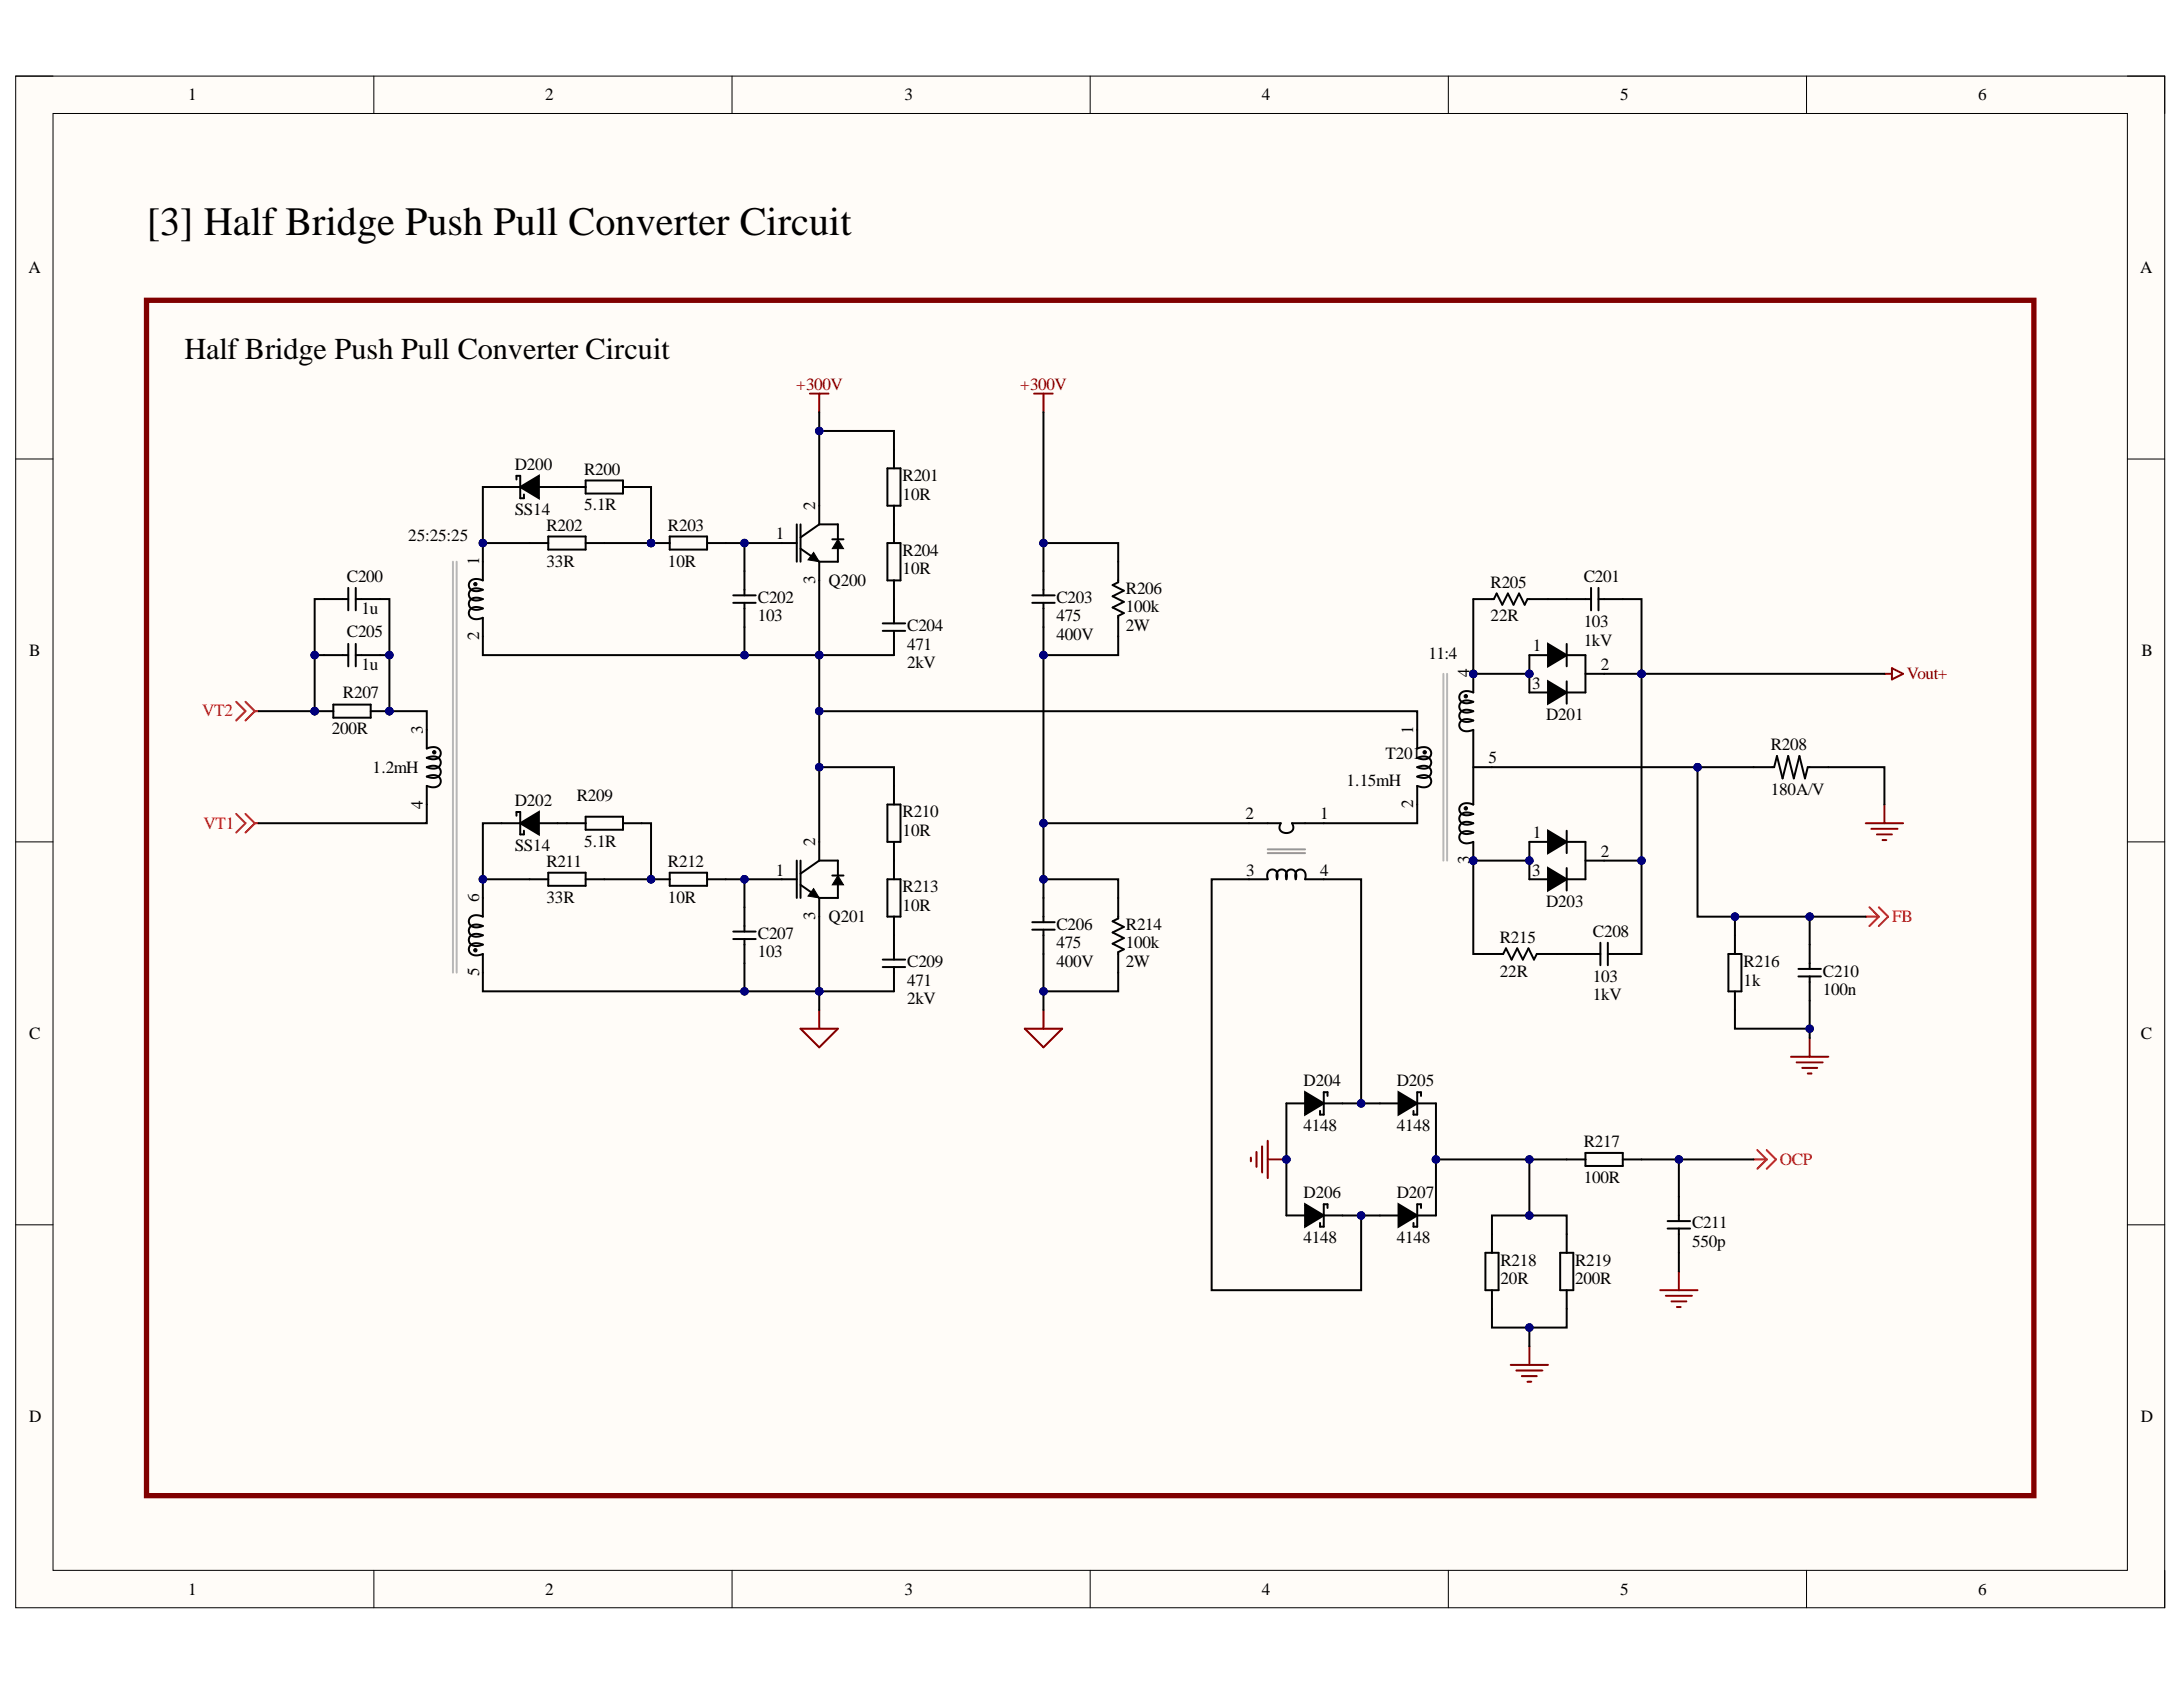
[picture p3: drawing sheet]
<svg xmlns="http://www.w3.org/2000/svg" width="279mm" height="216mm" viewBox="0 0 279 216" stroke-linecap="round" stroke-linejoin="round" font-family="sans-serif">
<defs><g id="words">
<text font-size="5.2" x="18.8" y="30.1">[3] Half Bridge Push Pull Converter Circuit</text>
<text font-size="3.9" x="23.6" y="46">Half Bridge Push Pull Converter Circuit</text>
<g font-size="2.2">
<text x="24.1" y="12.8">1</text>
<text x="69.8" y="12.8">2</text>
<text x="115.8" y="12.8">3</text>
<text x="161.5" y="12.8">4</text>
<text x="207.3" y="12.8">5</text>
<text x="253.2" y="12.8">6</text>
<text x="3.6" y="35">A</text>
<text x="273.9" y="35">A</text>
<text x="65.9" y="60.2">D200</text>
<text x="65.9" y="65.9">SS14</text>
<text x="74.8" y="60.8">R200</text>
<text x="74.8" y="65.3">5.1R</text>
<text x="104.4" y="65.2" transform="rotate(-90 104.4 65.2)">2</text>
<text x="115.5" y="61.6">R201</text>
<text x="115.5" y="64">10R</text>
<text x="52.3" y="69.3">25:25:25</text>
<text x="69.9" y="67.9">R202</text>
<text x="85.5" y="67.9">R203</text>
<text x="99.3" y="69">1</text>
<text x="115.5" y="71.1">R204</text>
<text x="44.4" y="74.5">C200</text>
<text x="61.3" y="72.3" transform="rotate(-90 61.3 72.3)">1</text>
<text x="69.9" y="72.5">33R</text>
<text x="85.5" y="72.5">10R</text>
<text x="97" y="77.1">C202</text>
<text x="104.4" y="74.7" transform="rotate(-90 104.4 74.7)">3</text>
<text x="106" y="75">Q200</text>
<text x="115.5" y="73.5">10R</text>
<text x="135.2" y="77.1">C203</text>
<text x="144.1" y="76">R206</text>
<text x="190.8" y="75.2">R205</text>
<text x="202.7" y="74.5">C201</text>
<text x="3.7" y="83.9">B</text>
<text x="44.4" y="81.5">C205</text>
<text x="46.3" y="78.6">1u</text>
<text x="61.3" y="82" transform="rotate(-90 61.3 82)">2</text>
<text x="97" y="79.5">103</text>
<text x="116.1" y="80.7">C204</text>
<text x="116.1" y="83.1">471</text>
<text x="135.2" y="81.9">400V</text>
<text x="135.2" y="79.5">475</text>
<text x="144.1" y="80.7">2W</text>
<text x="144.1" y="78.3">100k</text>
<text x="190.8" y="79.5">22R</text>
<text x="196.2" y="83.3">1</text>
<text x="202.7" y="82.6">1kV</text>
<text x="202.7" y="80.3">103</text>
<text x="274.1" y="83.9">B</text>
<text x="43.9" y="89.3">R207</text>
<text x="46.3" y="85.8">1u</text>
<text x="116.1" y="85.5">2kV</text>
<text x="182.8" y="84.3">11:4</text>
<text x="188.1" y="86.7" transform="rotate(-90 188.1 86.7)">4</text>
<text x="196.1" y="88.1">3</text>
<text x="204.9" y="85.8">2</text>
<text x="42.5" y="94">200R</text>
<text x="54.1" y="93.9" transform="rotate(-90 54.1 93.9)">3</text>
<text x="180.9" y="93.9" transform="rotate(-90 180.9 93.9)">1</text>
<text x="197.9" y="92.2">D201</text>
<text x="226.6" y="96">R208</text>
<text x="47.7" y="98.9">1.2mH</text>
<text x="172.3" y="100.6">1.15mH</text>
<text x="177.3" y="97.2">T201</text>
<text x="190.5" y="97.7">5</text>
<text x="226.6" y="101.7">180A/V</text>
<text x="54.1" y="103.5" transform="rotate(-90 54.1 103.5)">4</text>
<text x="65.9" y="103.2">D202</text>
<text x="73.8" y="102.5">R209</text>
<text x="115.5" y="104.6">R210</text>
<text x="115.5" y="107">10R</text>
<text x="159.4" y="104.9">2</text>
<text x="169" y="104.9">1</text>
<text x="180.9" y="103.4" transform="rotate(-90 180.9 103.4)">2</text>
<text x="196.2" y="107.2">1</text>
<text x="65.9" y="108.9">SS14</text>
<text x="69.9" y="111">R211</text>
<text x="74.8" y="108.3">5.1R</text>
<text x="85.5" y="111">R212</text>
<text x="99.3" y="112.1">1</text>
<text x="104.4" y="108.3" transform="rotate(-90 104.4 108.3)">2</text>
<text x="159.5" y="112.1">3</text>
<text x="169" y="112.1">4</text>
<text x="188.1" y="110.5" transform="rotate(-90 188.1 110.5)">3</text>
<text x="196.1" y="112.1">3</text>
<text x="204.9" y="109.7">2</text>
<text x="61.3" y="115.4" transform="rotate(-90 61.3 115.4)">6</text>
<text x="69.9" y="115.5">33R</text>
<text x="85.5" y="115.5">10R</text>
<text x="104.4" y="117.7" transform="rotate(-90 104.4 117.7)">3</text>
<text x="106" y="118.1">Q201</text>
<text x="115.5" y="114.2">R213</text>
<text x="115.5" y="116.6">10R</text>
<text x="135.2" y="119">C206</text>
<text x="144.1" y="119">R214</text>
<text x="197.9" y="116.1">D203</text>
<text x="203.9" y="119.9">C208</text>
<text x="61.3" y="124.9" transform="rotate(-90 61.3 124.9)">5</text>
<text x="97" y="120.2">C207</text>
<text x="97" y="122.5">103</text>
<text x="116.1" y="123.7">C209</text>
<text x="135.2" y="123.7">400V</text>
<text x="135.2" y="121.4">475</text>
<text x="144.1" y="123.7">2W</text>
<text x="144.1" y="121.4">100k</text>
<text x="192" y="120.7">R215</text>
<text x="192" y="125">22R</text>
<text x="203.9" y="125.7">103</text>
<text x="223.2" y="123.7">R216</text>
<text x="233.3" y="125">C210</text>
<text x="116.1" y="128.5">2kV</text>
<text x="116.1" y="126.2">471</text>
<text x="203.9" y="128">1kV</text>
<text x="223.2" y="126.2">1k</text>
<text x="233.3" y="127.4">100n</text>
<text x="3.7" y="132.9">C</text>
<text x="274" y="132.9">C</text>
<text x="166.8" y="139">D204</text>
<text x="178.8" y="139">D205</text>
<text x="166.8" y="144.8">4148</text>
<text x="178.8" y="144.8">4148</text>
<text x="202.7" y="146.8">R217</text>
<text x="166.8" y="153.4">D206</text>
<text x="178.8" y="153.4">D207</text>
<text x="202.7" y="151.4">100R</text>
<text x="166.8" y="159.1">4148</text>
<text x="178.8" y="159.1">4148</text>
<text x="216.6" y="157.2">C211</text>
<text x="216.6" y="159.6">550p</text>
<text x="192" y="162">R218</text>
<text x="192" y="164.4">20R</text>
<text x="201.6" y="162">R219</text>
<text x="201.6" y="164.4">200R</text>
<text x="3.7" y="181.9">D</text>
<text x="274" y="181.9">D</text>
<text x="24.1" y="204.1">1</text>
<text x="69.8" y="204.1">2</text>
<text x="115.8" y="204.1">3</text>
<text x="161.5" y="204.1">4</text>
<text x="207.3" y="204.1">5</text>
<text x="253.2" y="204.1">6</text>
</g>
<g font-size="2.2" fill="#800000">
<text x="101.9" y="49.9">+300V</text>
<text x="130.6" y="49.9">+300V</text>
<text x="244" y="87">Vout+</text>
</g>
<g font-size="2.2" fill="#f00">
<text x="25.9" y="91.7">VT2</text>
<text x="26" y="106.1">VT1</text>
<text x="242.2" y="118.1">FB</text>
<text x="227.8" y="149.1">OCP</text>
</g>
</g></defs>
<path d="M2 9.7h275.1v196.1h-275.1z" fill-rule="evenodd" fill="#fffcf8"/>
<path d="M2 9.7h275.1v196.1h-275.1z" fill="none" stroke="#000" stroke-width=".13"/>
<path d="M6.8 14.5h265.5v186.5h-265.5z" fill-rule="evenodd" fill="#fffcf8"/>
<g fill="none" stroke="#000" stroke-width=".13">
<path d="M2 9.7h4.8M6.8 14.5h265.5v186.5h-265.5zM47.8 9.7v4.8M93.7 9.7v4.8M139.5 9.7v4.8M185.4 9.7v4.8M231.2 9.7v4.8M272.3 9.7h4.8v4.8M2 58.7h4.8M272.3 58.7h4.8M104.1 70.7l.8 1.2-1.5-.2zM107.2 69l.8 1.2h-1.5z"/>
<path d="M2 107.7h4.8M104.1 113.7l.8 1.2-1.5-.2zM107.2 112l.8 1.2h-1.5zM272.3 107.7h4.8M2 156.8h4.8M272.3 156.8h4.8M47.9 201v4.8M93.7 201v4.8M139.5 201v4.8M185.4 201v4.8M231.2 201v4.8M277.1 201v4.8"/>
</g>
<g fill="none" stroke="#000" stroke-width=".25">
<path d="M100.1 69.5h1.9M102 67.1v4.8M102.5 70.2l2.4 1.7M102.5 67.1v4.8M104.9 64.7v2.4M104.9 71.9v2.4M104.9 67.1h2.3v1.9M104.9 67.1l-2.4 1.7M106.5 69h1.5M107.2 70.2v1.7h-2.3M100.1 112.5h1.9M102 110.1v4.8"/>
<path d="M102.5 110.1v4.8M102.5 113.2l2.4 1.7M104.9 107.7v2.4M104.9 114.9v2.4M104.9 110.1h2.3v1.9M104.9 110.1l-2.4 1.7M106.5 112h1.5M107.2 113.2v1.7h-2.3"/>
</g>
<path d="M104.1 70.7l.8 1.2-1.5-.2zM107.2 69l.8 1.2h-1.5zM104.1 113.7l.8 1.2-1.5-.2zM107.2 112l.8 1.2h-1.5z" fill="#000"/>
<circle cx="188.6" cy="86.2" r=".48" fill="#000080"/>
<circle cx="188.6" cy="86.2" r=".48" fill="none" stroke="#000080" stroke-width=".13"/>
<circle cx="188.6" cy="110.1" r=".48" fill="#000080"/>
<circle cx="188.6" cy="110.1" r=".48" fill="none" stroke="#000080" stroke-width=".13"/>
<path d="M181.4 93.4v2.4a1.26 1.26 0 0 1 1.7 .3 .85 .85 0 0 1-.2 .9 .85 .85 0 0 1-.9 .2l-.6-.2a1.26 1.26 0 0 1 1.7 .3 .85 .85 0 0 1-.2 .9 .85 .85 0 0 1-.9 .2l-.6-.2a1.26 1.26 0 0 1 1.7 .3 .85 .85 0 0 1-.2 .9 .85 .85 0 0 1-.9 .1l-.6-.1a1.24 1.24 0 0 1 1.7 .3 .85 .85 0 0 1-.2 .9 .85 .85 0 0 1-.9 .1l-.6-.1v2.4M188.6 86.2v2.4" fill="none" stroke="#000" stroke-width=".25"/>
<circle cx="182.3" cy="96.3" r=".22" fill="#000"/>
<circle cx="182.3" cy="96.3" r=".22" fill="none" stroke="#000" stroke-width=".13"/>
<path d="M184.7 86.2v23.9M185.2 86.2v23.9" fill="none" stroke="#b7b7b7" stroke-width=".25"/>
<circle cx="188.6" cy="86.2" r=".48" fill="#000080"/>
<circle cx="188.6" cy="86.2" r=".48" fill="none" stroke="#000080" stroke-width=".13"/>
<path d="M188.6 88.6a1.27 1.27 0 0 0-1.8 .3 .85 .85 0 0 0 .3 .9 .85 .85 0 0 0 .9 .2l.6-.2a1.27 1.27 0 0 0-1.8 .3 .85 .85 0 0 0 .3 .9 .85 .85 0 0 0 .9 .2l.6-.2a1.25 1.25 0 0 0-1.8 .3 .85 .85 0 0 0 .3 .9 .85 .85 0 0 0 .9 .2l.6-.2a1.25 1.25 0 0 0-1.8 .3 .85 .85 0 0 0 .3 .9 .85 .85 0 0 0 .9 .2l.6-.2M188.6 98.2h2.4M188.6 107.7v2.4" fill="none" stroke="#000" stroke-width=".25"/>
<circle cx="187.6" cy="89.1" r=".22" fill="#000"/>
<circle cx="187.6" cy="89.1" r=".22" fill="none" stroke="#000" stroke-width=".13"/>
<circle cx="188.6" cy="110.1" r=".48" fill="#000080"/>
<circle cx="188.6" cy="110.1" r=".48" fill="none" stroke="#000080" stroke-width=".13"/>
<g fill="none" stroke="#000" stroke-width=".25">
<path d="M113.6 59.9h1.7v4.8h-1.7zM114.4 57.5v2.4M61.8 71.9v2.4a1.25 1.25 0 0 0-1.7 .3 .85 .85 0 0 0 .2 .9 .85 .85 0 0 0 .9 .1l.6-.1a1.25 1.25 0 0 0-1.7 .3 .85 .85 0 0 0 .2 .9 .85 .85 0 0 0 .9 .1l.6-.1a1.27 1.27 0 0 0-1.7 .3 .85 .85 0 0 0 .2 .9 .85 .85 0 0 0 .9 .1l.6-.1a1.25 1.25 0 0 0-1.7 .3 .85 .85 0 0 0 .2 .9 .85 .85 0 0 0 .9 .1l.6-.1v2.3M64.2 62.3h2.4M66.1 61.4v-.5h.5v2.9h.5v-.5M66.6 62.3l2.4-1.4v2.9zM67.8 69.5h2.4M69 62.3h2.4M70.2 68.7h4.8v1.6h-4.8zM72.6 62.3h2.4M75 69.5h2.3M75 61.5h4.7v1.7h-4.7z"/>
<path d="M79.7 62.3h2.4M113 79.8h2.9M113.6 69.5h1.7v4.8h-1.7zM114.4 64.7v4.8M114.4 74.3v5.5M132.1 76.2h2.9M132.1 77.1h2.9M133.6 73.1v3.1M133.6 77.1v3.2M143.1 71.9v2.6l-.7 .4 1.4 .7-1.4 .7 1.4 .7-1.4 .7 1.4 .8-.7 .3v2.6M54.6 93.4v2.4a1.25 1.25 0 0 1 1.8 .3 .85 .85 0 0 1-.3 .9 .85 .85 0 0 1-.9 .2l-.6-.2a1.25 1.25 0 0 1 1.8 .3 .85 .85 0 0 1-.3 .9 .85 .85 0 0 1-.9 .2l-.6-.2a1.25 1.25 0 0 1 1.8 .3 .85 .85 0 0 1-.3 .9 .85 .85 0 0 1-.9 .1l-.6-.1a1.25 1.25 0 0 1 1.8 .3 .85 .85 0 0 1-.3 .9 .85 .85 0 0 1-.9 .1l-.6-.1v2.4M113 80.7h2.9"/>
<path d="M114.4 80.7v3.1M188.6 93.4v9.6a1.28 1.28 0 0 0-1.8 .3 .85 .85 0 0 0 .3 .9 .85 .85 0 0 0 .9 .1l.6-.1a1.27 1.27 0 0 0-1.8 .3 .85 .85 0 0 0 .3 .9 .85 .85 0 0 0 .9 .1l.6-.1a1.27 1.27 0 0 0-1.8 .3 .85 .85 0 0 0 .3 .9 .85 .85 0 0 0 .9 .1l.6-.2a1.27 1.27 0 0 0-1.8 .4 .85 .85 0 0 0 .3 .8 .85 .85 0 0 0 .9 .2l.6-.2M195.7 83.8h2.4M195.7 88.6h2.4M198.1 82.4l2.4 1.4-2.4 1.5zM198.1 87.2l2.4 1.4-2.4 1.5zM200.5 83.8h2.4v4.8h-2.4M200.5 82.4v2.9M200.5 87.2v2.9M202.9 86.2h2.4M224.4 98.2h2.7l.3-1.4 .8 2.8 .7-2.8 .7 2.8 .7-2.8 .7 2.8 .4-1.4h2.6M61.8 114.9v2.4a1.25 1.25 0 0 0-1.7 .3 .85 .85 0 0 0 .2 .9 .85 .85 0 0 0 .9 .2l.6-.2a1.25 1.25 0 0 0-1.7 .3 .85 .85 0 0 0 .2 .9 .85 .85 0 0 0 .9 .2l.6-.2a1.25 1.25 0 0 0-1.7 .3 .85 .85 0 0 0 .2 .9 .85 .85 0 0 0 .9 .2l.6-.2a1.26 1.26 0 0 0-1.7 .3 .85 .85 0 0 0 .2 .9 .85 .85 0 0 0 .9 .2l.6-.2v2.4"/>
<path d="M113.6 112.5h1.7v4.8h-1.7zM113.6 103h1.7v4.7h-1.7zM114.4 100.6v2.4M114.4 107.7v4.8M114.4 117.3v5.5M132.1 118h2.9M132.1 119h2.9M133.6 114.9v3.1M133.6 119v3.1M143.1 114.9v2.6l-.7 .4 1.4 .7-1.4 .7 1.4 .8-1.4 .7 1.4 .7-.7 .4v2.6M159.9 112.5h2.4a.82 .82 0 0 1 .6-1.2l.3 .1a.94 .94 0 0 1 .2 1.1 .82 .82 0 0 1 .7-1.2l.3 .1a.99 .99 0 0 1 .2 1.1 .82 .82 0 0 1 .7-1.2l.2 .1a.95 .95 0 0 1 .3 1.1 .82 .82 0 0 1 .7-1.2l.2 .1a.94 .94 0 0 1 .3 1.1h2.4M159.9 105.4h4a.84 .84 0 0 0 .1 1 .84 .84 0 0 0 1.1 .1 .73 .73 0 0 0 .3-1.1h4"/>
<path d="M195.7 112.5h2.4M195.7 107.7h2.4M198.1 106.3l2.4 1.4-2.4 1.5zM198.1 111.1l2.4 1.4-2.4 1.5zM200.5 107.7h2.4v4.8h-2.4M200.5 106.3v2.9M200.5 111.1v2.9M202.9 110.1h2.4M113 122.8h2.9M113 123.8h2.9M114.4 123.8v3.1"/>
</g>
<g fill="#000">
<circle cx="60.8" cy="74.8" r=".21"/>
<circle cx="55.6" cy="96.3" r=".22"/>
<circle cx="187.6" cy="103.4" r=".22"/>
<circle cx="60.8" cy="121.6" r=".21"/>
</g>
<g fill="none" stroke="#000" stroke-width=".13">
<circle cx="60.8" cy="74.8" r=".21"/>
<circle cx="55.6" cy="96.3" r=".22"/>
<circle cx="187.6" cy="103.4" r=".22"/>
<circle cx="60.8" cy="121.6" r=".21"/>
</g>
<path d="M162.3 109.2h4.7M162.3 108.7h4.7" fill="none" stroke="#999" stroke-width=".25"/>
<path d="M103.7 50.4h2.3M104.9 50.4v2.4M132.4 50.4h2.3M133.6 50.4v2.4M102.5 131.7h4.7l-2.3 2.3zM104.9 129.3v2.4M131.2 131.7h4.7l-2.3 2.3zM133.6 129.3v2.4" fill="none" stroke="#800000" stroke-width=".25"/>
<path d="M66.6 62.3l2.4-1.4v2.9zM198.1 82.4l2.4 1.4-2.4 1.5zM198.1 87.2l2.4 1.4-2.4 1.5zM198.1 106.3l2.4 1.4-2.4 1.5zM198.1 111.1l2.4 1.4-2.4 1.5z" fill="#000"/>
<path d="M58 71.9v52.6M58.4 71.9v52.6" fill="none" stroke="#b7b7b7" stroke-width=".25"/>
<circle cx="83.3" cy="69.5" r=".48" fill="#000080"/>
<circle cx="83.3" cy="69.5" r=".48" fill="none" stroke="#000080" stroke-width=".13"/>
<path d="M83.3 69.5h2.4" fill="none" stroke="#000" stroke-width=".25"/>
<circle cx="83.3" cy="69.5" r=".48" fill="#000080"/>
<circle cx="83.3" cy="69.5" r=".48" fill="none" stroke="#000080" stroke-width=".13"/>
<g fill="none" stroke="#000" stroke-width=".25">
<path d="M85.7 68.7h4.8v1.6h-4.8zM90.5 69.5h2.4M93.8 76.2h2.9M93.8 77.1h2.9M95.3 73.1v3.1M95.3 77.1v3.2M64.2 105.4h2.4M66.1 104.4v-.5h.5v2.9h.5v-.5M66.6 105.4l2.4-1.5v2.9zM67.8 112.5h2.4M69 105.4h2.4M70.2 111.7h4.8v1.7h-4.8z"/>
<path d="M72.6 105.4h2.4M75 104.5h4.7v1.7h-4.7zM75 112.5h2.3M79.7 105.4h2.4"/>
</g>
<path d="M66.6 105.4l2.4-1.5v2.9z" fill="#000"/>
<circle cx="83.3" cy="112.5" r=".48" fill="#000080"/>
<circle cx="83.3" cy="112.5" r=".48" fill="none" stroke="#000080" stroke-width=".13"/>
<path d="M83.3 112.5h2.4" fill="none" stroke="#000" stroke-width=".25"/>
<circle cx="83.3" cy="112.5" r=".48" fill="#000080"/>
<circle cx="83.3" cy="112.5" r=".48" fill="none" stroke="#000080" stroke-width=".13"/>
<path d="M85.7 111.7h4.8v1.7h-4.8zM90.5 112.5h2.4M93.8 119.2h2.9M95.3 116.1v3.1M93.8 120.2h2.9M95.3 120.2v3.1" fill="none" stroke="#000" stroke-width=".25"/>
<circle cx="40.3" cy="91" r=".48" fill="#000080"/>
<circle cx="40.3" cy="91" r=".48" fill="none" stroke="#000080" stroke-width=".13"/>
<circle cx="49.8" cy="91" r=".48" fill="#000080"/>
<circle cx="49.8" cy="91" r=".48" fill="none" stroke="#000080" stroke-width=".13"/>
<path d="M40.3 91h2.4" fill="none" stroke="#000" stroke-width=".25"/>
<circle cx="40.3" cy="91" r=".48" fill="#000080"/>
<circle cx="40.3" cy="91" r=".48" fill="none" stroke="#000080" stroke-width=".13"/>
<path d="M47.4 91h2.4" fill="none" stroke="#000" stroke-width=".25"/>
<circle cx="49.8" cy="91" r=".48" fill="#000080"/>
<circle cx="49.8" cy="91" r=".48" fill="none" stroke="#000080" stroke-width=".13"/>
<g fill="none" stroke="#000" stroke-width=".25">
<path d="M41.5 76.7h3.1M44.6 75.2v2.9M45.5 75.2v2.9M45.5 76.7h3.1M188.6 76.7h2.6l.4-.7 .7 1.4 .7-1.4 .7 1.4 .7-1.4 .7 1.4 .4-.7h2.6M200.5 76.7h3.1M203.6 75.2v2.9M204.6 76.7h3.1M204.6 75.2v2.9M41.5 83.8h3.1M42.7 90.2h4.7v1.6h-4.7zM44.6 82.4v2.9"/>
<path d="M45.5 83.8h3.1M45.5 82.4v2.9M222.1 119.7v2.4M167 139.8l2.4 1.4-2.4 1.4zM179 139.8l2.4 1.4-2.4 1.4zM189.8 122.1h2.6l.4-.7 .7 1.4 .7-1.4 .7 1.4 .7-1.4 .7 1.4 .4-.7h2.6M201.7 122.1h3.1M204.8 120.7v2.8M205.8 122.1h3.1M205.8 120.7v2.8M221.2 122.1h1.7v4.8h-1.7zM222.1 126.9v2.4"/>
<path d="M230.2 125h2.9M230.2 124h2.9M231.6 120.9v3.1M231.6 125v3.1M164.6 141.2h2.4M164.6 155.6h2.4M167 154.1l2.4 1.5-2.4 1.4zM169.4 141.2h2.4M169.4 155.6h2.4M169.9 140.3v-.5h-.5v2.8h-.4v-.4M169.9 154.6v-.5h-.5v2.9h-.4v-.5M176.6 141.2h2.4"/>
<path d="M176.6 155.6h2.4M179 154.1l2.4 1.5-2.4 1.4zM181.4 141.2h2.4M181.4 155.6h2.4M181.9 140.3v-.5h-.5v2.8h-.5v-.4M181.9 154.6v-.5h-.5v2.9h-.5v-.5"/>
</g>
<path d="M229.2 135.2h4.8M229.9 136h3.4M230.7 136.7h1.9M231.4 137.4h.5M231.6 132.8v2.4M160.1 148.1v.5M160.8 147.4v1.9M161.5 146.7v3.4M162.3 146v4.8M162.3 148.4h2.3" fill="none" stroke="#800000" stroke-width=".25"/>
<path d="M167 139.8l2.4 1.4-2.4 1.4zM179 139.8l2.4 1.4-2.4 1.4zM167 154.1l2.4 1.5-2.4 1.4zM179 154.1l2.4 1.5-2.4 1.4z" fill="#000"/>
<circle cx="164.6" cy="148.4" r=".48" fill="#000080"/>
<circle cx="164.6" cy="148.4" r=".48" fill="none" stroke="#000080" stroke-width=".13"/>
<g fill="none" stroke="#000" stroke-width=".25">
<path d="M133.6 112.5h9.5v2.4M191 157.9v2.4M200.5 157.9v2.4M200.5 148.4h2.4M202.9 147.5h4.8v1.7h-4.8zM207.7 148.4h2.4M213.4 157.2h2.9M213.4 156.3h2.9M214.9 153.2v3.1M214.9 157.2v3.1M190.1 160.3h1.7v4.8h-1.7zM191 165.1v2.4"/>
<path d="M199.7 160.3h1.7v4.8h-1.7zM200.5 165.1v2.4"/>
</g>
<g fill="none" stroke="#800000" stroke-width=".25">
<path d="M241.2 86.2h.9M242.1 85.5l1.5 .7-1.5 .8zM238.8 105.4h4.8M239.5 106.1h3.4M240.2 106.8h1.9M240.9 107.5h.5M241.2 103v2.4M193.4 174.7h4.7M194.1 175.4h3.3M194.8 176.1h1.9M195.5 176.8h.5M195.7 172.3v2.4"/>
<path d="M212.5 165.1h4.8M213.2 165.8h3.3M213.9 166.6h1.9M214.6 167.3h.5M214.9 162.7v2.4"/>
</g>
<path d="M18.8 38.4h241.5v153h-241.5z" fill="none" stroke="#800000" stroke-width=".68"/>
<g fill="none" stroke="#f00" stroke-width=".25">
<path d="M30.2 89.8l1.2 1.2-1.2 1.2M31.4 89.8l1.2 1.2M32.6 91l-1.2 1.2M32.6 91h.5M30.2 104.2l1.2 1.2-1.2 1.1M31.4 104.2l1.2 1.2M32.6 105.4l-1.2 1.1M32.6 105.4h.5M238.8 117.3h1.7M239.3 116.1l1.2 1.2M240.5 117.3l-1.2 1.2M240.5 116.1l1.2 1.2-1.2 1.2"/>
<path d="M224.4 148.4h1.7M224.9 147.2l1.2 1.2M226.1 148.4l-1.2 1.2M226.1 147.2l1.2 1.2-1.2 1.2"/>
</g>
<circle cx="133.6" cy="112.5" r=".48" fill="#000080"/>
<circle cx="133.6" cy="112.5" r=".48" fill="none" stroke="#000080" stroke-width=".13"/>
<path d="M143.1 124.5v2.4h-9.5" fill="none" stroke="#000" stroke-width=".25"/>
<circle cx="133.6" cy="126.9" r=".48" fill="#000080"/>
<circle cx="133.6" cy="126.9" r=".48" fill="none" stroke="#000080" stroke-width=".13"/>
<path d="M143.1 81.4v2.4h-9.5" fill="none" stroke="#000" stroke-width=".25"/>
<circle cx="133.6" cy="83.8" r=".48" fill="#000080"/>
<circle cx="133.6" cy="83.8" r=".48" fill="none" stroke="#000080" stroke-width=".13"/>
<path d="M133.6 69.5h9.5v2.4" fill="none" stroke="#000" stroke-width=".25"/>
<circle cx="133.6" cy="69.5" r=".48" fill="#000080"/>
<circle cx="133.6" cy="69.5" r=".48" fill="none" stroke="#000080" stroke-width=".13"/>
<path d="M104.8 91h76.6v2.4" fill="none" stroke="#000" stroke-width=".25"/>
<circle cx="104.9" cy="91" r=".48" fill="#000080"/>
<circle cx="104.9" cy="91" r=".48" fill="none" stroke="#000080" stroke-width=".13"/>
<path d="M104.9 83.8h9.5M181.4 103v2.4h-12" fill="none" stroke="#000" stroke-width=".25"/>
<circle cx="104.9" cy="83.8" r=".48" fill="#000080"/>
<circle cx="104.9" cy="83.8" r=".48" fill="none" stroke="#000080" stroke-width=".13"/>
<path d="M104.9 126.9h9.5" fill="none" stroke="#000" stroke-width=".25"/>
<circle cx="104.9" cy="126.9" r=".48" fill="#000080"/>
<circle cx="104.9" cy="126.9" r=".48" fill="none" stroke="#000080" stroke-width=".13"/>
<path d="M104.9 55.2h9.5v2.3" fill="none" stroke="#000" stroke-width=".25"/>
<circle cx="104.9" cy="55.2" r=".48" fill="#000080"/>
<circle cx="104.9" cy="55.2" r=".48" fill="none" stroke="#000080" stroke-width=".13"/>
<path d="M104.9 98.2h9.5v2.4" fill="none" stroke="#000" stroke-width=".25"/>
<circle cx="104.9" cy="98.2" r=".48" fill="#000080"/>
<circle cx="104.9" cy="98.2" r=".48" fill="none" stroke="#000080" stroke-width=".13"/>
<path d="M205.3 86.2h4.8v23.9h-4.8" fill="none" stroke="#000" stroke-width=".25"/>
<circle cx="210.1" cy="86.2" r=".48" fill="#000080"/>
<circle cx="210.1" cy="86.2" r=".48" fill="none" stroke="#000080" stroke-width=".13"/>
<circle cx="210.1" cy="110.1" r=".48" fill="#000080"/>
<circle cx="210.1" cy="110.1" r=".48" fill="none" stroke="#000080" stroke-width=".13"/>
<path d="M210.1 86.2h31.1" fill="none" stroke="#000" stroke-width=".25"/>
<circle cx="210.1" cy="86.2" r=".48" fill="#000080"/>
<circle cx="210.1" cy="86.2" r=".48" fill="none" stroke="#000080" stroke-width=".13"/>
<path d="M95.3 112.5v3.6" fill="none" stroke="#000" stroke-width=".25"/>
<circle cx="95.3" cy="112.5" r=".48" fill="#000080"/>
<circle cx="95.3" cy="112.5" r=".48" fill="none" stroke="#000080" stroke-width=".13"/>
<path d="M95.3 123.3v3.6" fill="none" stroke="#000" stroke-width=".25"/>
<circle cx="95.3" cy="126.9" r=".48" fill="#000080"/>
<circle cx="95.3" cy="126.9" r=".48" fill="none" stroke="#000080" stroke-width=".13"/>
<path d="M95.3 80.3v3.5" fill="none" stroke="#000" stroke-width=".25"/>
<circle cx="95.3" cy="83.8" r=".48" fill="#000080"/>
<circle cx="95.3" cy="83.8" r=".48" fill="none" stroke="#000080" stroke-width=".13"/>
<path d="M95.3 69.5v3.6" fill="none" stroke="#000" stroke-width=".25"/>
<circle cx="95.3" cy="69.5" r=".48" fill="#000080"/>
<circle cx="95.3" cy="69.5" r=".48" fill="none" stroke="#000080" stroke-width=".13"/>
<path d="M40.3 83.8h1.2" fill="none" stroke="#000" stroke-width=".25"/>
<circle cx="40.3" cy="83.8" r=".48" fill="#000080"/>
<circle cx="40.3" cy="83.8" r=".48" fill="none" stroke="#000080" stroke-width=".13"/>
<path d="M48.6 83.8h1.2" fill="none" stroke="#000" stroke-width=".25"/>
<circle cx="49.8" cy="83.8" r=".48" fill="#000080"/>
<circle cx="49.8" cy="83.8" r=".48" fill="none" stroke="#000080" stroke-width=".13"/>
<path d="M207.7 76.7h2.4v9.5" fill="none" stroke="#000" stroke-width=".25"/>
<circle cx="210.1" cy="86.2" r=".48" fill="#000080"/>
<circle cx="210.1" cy="86.2" r=".48" fill="none" stroke="#000080" stroke-width=".13"/>
<path d="M195.7 110.1h-7.1v12h1.2M199.3 122.1h2.4" fill="none" stroke="#000" stroke-width=".25"/>
<circle cx="195.7" cy="110.1" r=".48" fill="#000080"/>
<circle cx="195.7" cy="110.1" r=".48" fill="none" stroke="#000080" stroke-width=".13"/>
<circle cx="188.6" cy="110.1" r=".48" fill="#000080"/>
<circle cx="188.6" cy="110.1" r=".48" fill="none" stroke="#000080" stroke-width=".13"/>
<path d="M210.1 110.1v12h-1.2" fill="none" stroke="#000" stroke-width=".25"/>
<circle cx="210.1" cy="110.1" r=".48" fill="#000080"/>
<circle cx="210.1" cy="110.1" r=".48" fill="none" stroke="#000080" stroke-width=".13"/>
<path d="M67.8 69.5h-6v2.4" fill="none" stroke="#000" stroke-width=".25"/>
<circle cx="61.8" cy="69.5" r=".48" fill="#000080"/>
<circle cx="61.8" cy="69.5" r=".48" fill="none" stroke="#000080" stroke-width=".13"/>
<path d="M64.2 62.3h-2.4v7.2" fill="none" stroke="#000" stroke-width=".25"/>
<circle cx="61.8" cy="69.5" r=".48" fill="#000080"/>
<circle cx="61.8" cy="69.5" r=".48" fill="none" stroke="#000080" stroke-width=".13"/>
<path d="M67.8 112.5h-6v2.4" fill="none" stroke="#000" stroke-width=".25"/>
<circle cx="61.8" cy="112.5" r=".48" fill="#000080"/>
<circle cx="61.8" cy="112.5" r=".48" fill="none" stroke="#000080" stroke-width=".13"/>
<path d="M64.2 105.4h-2.4v7.1" fill="none" stroke="#000" stroke-width=".25"/>
<circle cx="61.8" cy="112.5" r=".48" fill="#000080"/>
<circle cx="61.8" cy="112.5" r=".48" fill="none" stroke="#000080" stroke-width=".13"/>
<path d="M82.1 105.4h1.2v7.1h-6" fill="none" stroke="#000" stroke-width=".25"/>
<circle cx="83.3" cy="112.5" r=".48" fill="#000080"/>
<circle cx="83.3" cy="112.5" r=".48" fill="none" stroke="#000080" stroke-width=".13"/>
<path d="M82.1 62.3h1.2v7.2h-6M71.4 105.4h1.2" fill="none" stroke="#000" stroke-width=".25"/>
<circle cx="83.3" cy="69.5" r=".48" fill="#000080"/>
<circle cx="83.3" cy="69.5" r=".48" fill="none" stroke="#000080" stroke-width=".13"/>
<path d="M71.4 62.3h1.2M195.7 169.9v2.4" fill="none" stroke="#000" stroke-width=".25"/>
<circle cx="195.7" cy="169.9" r=".48" fill="#000080"/>
<circle cx="195.7" cy="169.9" r=".48" fill="none" stroke="#000080" stroke-width=".13"/>
<path d="M210.1 148.4h4.8v4.8M214.9 160.3v2.4" fill="none" stroke="#000" stroke-width=".25"/>
<circle cx="214.9" cy="148.4" r=".48" fill="#000080"/>
<circle cx="214.9" cy="148.4" r=".48" fill="none" stroke="#000080" stroke-width=".13"/>
<path d="M222.1 129.3v2.4h9.5" fill="none" stroke="#000" stroke-width=".25"/>
<circle cx="231.6" cy="131.7" r=".48" fill="#000080"/>
<circle cx="231.6" cy="131.7" r=".48" fill="none" stroke="#000080" stroke-width=".13"/>
<path d="M231.6 117.3h-9.5v2.4" fill="none" stroke="#000" stroke-width=".25"/>
<circle cx="222.1" cy="117.3" r=".48" fill="#000080"/>
<circle cx="222.1" cy="117.3" r=".48" fill="none" stroke="#000080" stroke-width=".13"/>
<circle cx="231.6" cy="117.3" r=".48" fill="#000080"/>
<circle cx="231.6" cy="117.3" r=".48" fill="none" stroke="#000080" stroke-width=".13"/>
<path d="M217.3 98.2v19.1h4.8" fill="none" stroke="#000" stroke-width=".25"/>
<circle cx="217.3" cy="98.2" r=".48" fill="#000080"/>
<circle cx="217.3" cy="98.2" r=".48" fill="none" stroke="#000080" stroke-width=".13"/>
<circle cx="222.1" cy="117.3" r=".48" fill="#000080"/>
<circle cx="222.1" cy="117.3" r=".48" fill="none" stroke="#000080" stroke-width=".13"/>
<path d="M200.5 148.4h-4.8v7.2" fill="none" stroke="#000" stroke-width=".25"/>
<circle cx="195.7" cy="155.6" r=".48" fill="#000080"/>
<circle cx="195.7" cy="155.6" r=".48" fill="none" stroke="#000080" stroke-width=".13"/>
<circle cx="195.7" cy="148.4" r=".48" fill="#000080"/>
<circle cx="195.7" cy="148.4" r=".48" fill="none" stroke="#000080" stroke-width=".13"/>
<path d="M164.6 141.2v14.4" fill="none" stroke="#000" stroke-width=".25"/>
<circle cx="164.6" cy="148.4" r=".48" fill="#000080"/>
<circle cx="164.6" cy="148.4" r=".48" fill="none" stroke="#000080" stroke-width=".13"/>
<path d="M214.9 148.4h9.5" fill="none" stroke="#000" stroke-width=".25"/>
<circle cx="214.9" cy="148.4" r=".48" fill="#000080"/>
<circle cx="214.9" cy="148.4" r=".48" fill="none" stroke="#000080" stroke-width=".13"/>
<path d="M169.4 112.5h4.8v28.7" fill="none" stroke="#000" stroke-width=".25"/>
<circle cx="174.2" cy="141.2" r=".48" fill="#000080"/>
<circle cx="174.2" cy="141.2" r=".48" fill="none" stroke="#000080" stroke-width=".13"/>
<path d="M159.9 112.5h-4.8v52.6h19.1v-9.5" fill="none" stroke="#000" stroke-width=".25"/>
<circle cx="174.2" cy="155.6" r=".48" fill="#000080"/>
<circle cx="174.2" cy="155.6" r=".48" fill="none" stroke="#000080" stroke-width=".13"/>
<path d="M238.8 117.3h-7.2v3.6" fill="none" stroke="#000" stroke-width=".25"/>
<circle cx="231.6" cy="117.3" r=".48" fill="#000080"/>
<circle cx="231.6" cy="117.3" r=".48" fill="none" stroke="#000080" stroke-width=".13"/>
<path d="M41.5 76.7h-1.2v14.3h-7.2M234 98.2h7.2v4.8M54.6 103v2.4h-21.5" fill="none" stroke="#000" stroke-width=".25"/>
<circle cx="40.3" cy="91" r=".48" fill="#000080"/>
<circle cx="40.3" cy="91" r=".48" fill="none" stroke="#000080" stroke-width=".13"/>
<circle cx="40.3" cy="83.8" r=".48" fill="#000080"/>
<circle cx="40.3" cy="83.8" r=".48" fill="none" stroke="#000080" stroke-width=".13"/>
<path d="M48.6 76.7h1.2v14.3h4.8v2.4" fill="none" stroke="#000" stroke-width=".25"/>
<circle cx="49.8" cy="83.8" r=".48" fill="#000080"/>
<circle cx="49.8" cy="83.8" r=".48" fill="none" stroke="#000080" stroke-width=".13"/>
<circle cx="49.8" cy="91" r=".48" fill="#000080"/>
<circle cx="49.8" cy="91" r=".48" fill="none" stroke="#000080" stroke-width=".13"/>
<path d="M61.8 124.5v2.4h43.1" fill="none" stroke="#000" stroke-width=".25"/>
<circle cx="95.3" cy="126.9" r=".48" fill="#000080"/>
<circle cx="95.3" cy="126.9" r=".48" fill="none" stroke="#000080" stroke-width=".13"/>
<circle cx="104.9" cy="126.9" r=".48" fill="#000080"/>
<circle cx="104.9" cy="126.9" r=".48" fill="none" stroke="#000080" stroke-width=".13"/>
<path d="M61.8 81.4v2.4h43.1" fill="none" stroke="#000" stroke-width=".25"/>
<circle cx="95.3" cy="83.8" r=".48" fill="#000080"/>
<circle cx="95.3" cy="83.8" r=".48" fill="none" stroke="#000080" stroke-width=".13"/>
<circle cx="104.9" cy="83.8" r=".48" fill="#000080"/>
<circle cx="104.9" cy="83.8" r=".48" fill="none" stroke="#000080" stroke-width=".13"/>
<path d="M92.9 112.5h7.2" fill="none" stroke="#000" stroke-width=".25"/>
<circle cx="95.3" cy="112.5" r=".48" fill="#000080"/>
<circle cx="95.3" cy="112.5" r=".48" fill="none" stroke="#000080" stroke-width=".13"/>
<path d="M92.9 69.5h7.2" fill="none" stroke="#000" stroke-width=".25"/>
<circle cx="95.3" cy="69.5" r=".48" fill="#000080"/>
<circle cx="95.3" cy="69.5" r=".48" fill="none" stroke="#000080" stroke-width=".13"/>
<path d="M191 167.5v2.4h9.5v-2.4" fill="none" stroke="#000" stroke-width=".25"/>
<circle cx="195.7" cy="169.9" r=".48" fill="#000080"/>
<circle cx="195.7" cy="169.9" r=".48" fill="none" stroke="#000080" stroke-width=".13"/>
<path d="M191 157.9v-2.3h9.5v2.3" fill="none" stroke="#000" stroke-width=".25"/>
<circle cx="195.7" cy="155.6" r=".48" fill="#000080"/>
<circle cx="195.7" cy="155.6" r=".48" fill="none" stroke="#000080" stroke-width=".13"/>
<path d="M191 98.2h33.4" fill="none" stroke="#000" stroke-width=".25"/>
<circle cx="217.3" cy="98.2" r=".48" fill="#000080"/>
<circle cx="217.3" cy="98.2" r=".48" fill="none" stroke="#000080" stroke-width=".13"/>
<path d="M104.9 117.3v12" fill="none" stroke="#000" stroke-width=".25"/>
<circle cx="104.9" cy="126.9" r=".48" fill="#000080"/>
<circle cx="104.9" cy="126.9" r=".48" fill="none" stroke="#000080" stroke-width=".13"/>
<path d="M104.9 74.3v33.4" fill="none" stroke="#000" stroke-width=".25"/>
<circle cx="104.9" cy="98.2" r=".48" fill="#000080"/>
<circle cx="104.9" cy="98.2" r=".48" fill="none" stroke="#000080" stroke-width=".13"/>
<circle cx="104.9" cy="91" r=".48" fill="#000080"/>
<circle cx="104.9" cy="91" r=".48" fill="none" stroke="#000080" stroke-width=".13"/>
<circle cx="104.9" cy="83.8" r=".48" fill="#000080"/>
<circle cx="104.9" cy="83.8" r=".48" fill="none" stroke="#000080" stroke-width=".13"/>
<path d="M104.9 52.8v11.9" fill="none" stroke="#000" stroke-width=".25"/>
<circle cx="104.9" cy="55.2" r=".48" fill="#000080"/>
<circle cx="104.9" cy="55.2" r=".48" fill="none" stroke="#000080" stroke-width=".13"/>
<path d="M133.6 122.1v7.2" fill="none" stroke="#000" stroke-width=".25"/>
<circle cx="133.6" cy="126.9" r=".48" fill="#000080"/>
<circle cx="133.6" cy="126.9" r=".48" fill="none" stroke="#000080" stroke-width=".13"/>
<path d="M133.6 52.8v20.3" fill="none" stroke="#000" stroke-width=".25"/>
<circle cx="133.6" cy="69.5" r=".48" fill="#000080"/>
<circle cx="133.6" cy="69.5" r=".48" fill="none" stroke="#000080" stroke-width=".13"/>
<path d="M195.7 107.7v4.8" fill="none" stroke="#000" stroke-width=".25"/>
<circle cx="195.7" cy="110.1" r=".48" fill="#000080"/>
<circle cx="195.7" cy="110.1" r=".48" fill="none" stroke="#000080" stroke-width=".13"/>
<path d="M195.7 83.8v4.8" fill="none" stroke="#000" stroke-width=".25"/>
<circle cx="195.7" cy="86.2" r=".48" fill="#000080"/>
<circle cx="195.7" cy="86.2" r=".48" fill="none" stroke="#000080" stroke-width=".13"/>
<path d="M231.6 128.1v4.7" fill="none" stroke="#000" stroke-width=".25"/>
<circle cx="231.6" cy="131.7" r=".48" fill="#000080"/>
<circle cx="231.6" cy="131.7" r=".48" fill="none" stroke="#000080" stroke-width=".13"/>
<path d="M133.6 80.3v34.6" fill="none" stroke="#000" stroke-width=".25"/>
<circle cx="133.6" cy="112.5" r=".48" fill="#000080"/>
<circle cx="133.6" cy="112.5" r=".48" fill="none" stroke="#000080" stroke-width=".13"/>
<circle cx="133.6" cy="105.4" r=".48" fill="#000080"/>
<circle cx="133.6" cy="105.4" r=".48" fill="none" stroke="#000080" stroke-width=".13"/>
<circle cx="133.6" cy="83.8" r=".48" fill="#000080"/>
<circle cx="133.6" cy="83.8" r=".48" fill="none" stroke="#000080" stroke-width=".13"/>
<path d="M133.6 105.4h26.3" fill="none" stroke="#000" stroke-width=".25"/>
<circle cx="133.6" cy="105.4" r=".48" fill="#000080"/>
<circle cx="133.6" cy="105.4" r=".48" fill="none" stroke="#000080" stroke-width=".13"/>
<path d="M171.8 141.2h4.8" fill="none" stroke="#000" stroke-width=".25"/>
<circle cx="174.2" cy="141.2" r=".48" fill="#000080"/>
<circle cx="174.2" cy="141.2" r=".48" fill="none" stroke="#000080" stroke-width=".13"/>
<path d="M171.8 155.6h4.8" fill="none" stroke="#000" stroke-width=".25"/>
<circle cx="174.2" cy="155.6" r=".48" fill="#000080"/>
<circle cx="174.2" cy="155.6" r=".48" fill="none" stroke="#000080" stroke-width=".13"/>
<path d="M183.8 141.2v14.4" fill="none" stroke="#000" stroke-width=".25"/>
<circle cx="183.8" cy="148.4" r=".48" fill="#000080"/>
<circle cx="183.8" cy="148.4" r=".48" fill="none" stroke="#000080" stroke-width=".13"/>
<path d="M183.8 148.4h11.9" fill="none" stroke="#000" stroke-width=".25"/>
<circle cx="183.8" cy="148.4" r=".48" fill="#000080"/>
<circle cx="183.8" cy="148.4" r=".48" fill="none" stroke="#000080" stroke-width=".13"/>
<circle cx="195.7" cy="148.4" r=".48" fill="#000080"/>
<circle cx="195.7" cy="148.4" r=".48" fill="none" stroke="#000080" stroke-width=".13"/>
<path d="M188.6 76.7v9.5h7.1M198.1 76.7h2.4" fill="none" stroke="#000" stroke-width=".25"/>
<circle cx="188.6" cy="86.2" r=".48" fill="#000080"/>
<circle cx="188.6" cy="86.2" r=".48" fill="none" stroke="#000080" stroke-width=".13"/>
<circle cx="195.7" cy="86.2" r=".48" fill="#000080"/>
<circle cx="195.7" cy="86.2" r=".48" fill="none" stroke="#000080" stroke-width=".13"/>
<use href="#words"/>
</svg>
